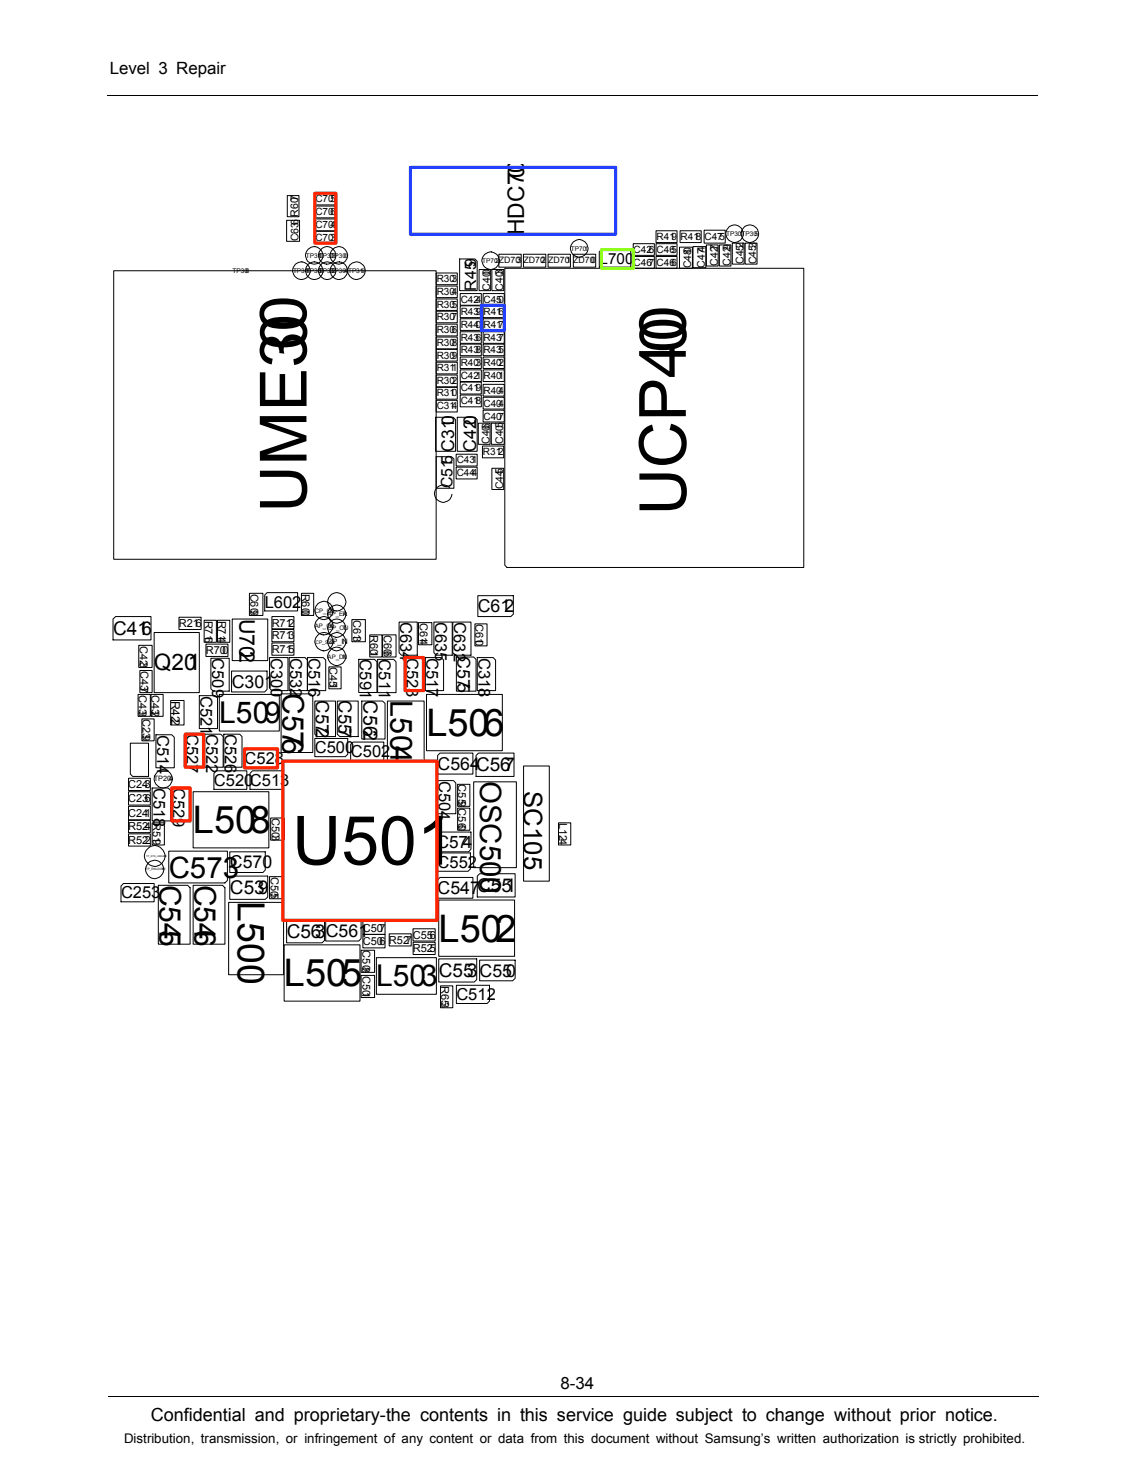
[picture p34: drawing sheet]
<svg xmlns="http://www.w3.org/2000/svg" width="216mm" height="279mm" viewBox="0 0 216 279" stroke-linecap="round" stroke-linejoin="round" font-family="sans-serif">
<defs><g id="words">
<text font-size="12.8" x="55" y="162.9">U501</text>
<g font-size="12.3">
<text x="57.8" y="96.5" transform="rotate(-90 57.8 96.5)">UME300</text>
<text x="129.3" y="97.1" transform="rotate(-90 129.3 97.1)">UCP400</text>
</g>
<g font-size="7.2">
<text x="80.3" y="138.7">L506</text>
<text x="36.3" y="157">L508</text>
<text x="82.6" y="177.4">L502</text>
<text x="53.5" y="185.8">L505</text>
</g>
<text font-size="7" x="44.8" y="169.8" transform="rotate(90 44.8 169.8)">L500</text>
<text font-size="5.8" x="73.6" y="132" transform="rotate(90 73.6 132)">L504</text>
<g font-size="5.7">
<text x="53.2" y="130.6" transform="rotate(90 53.2 130.6)">C576</text>
<text x="41.3" y="136.3">L509</text>
<text x="30.1" y="166.6" transform="rotate(90 30.1 166.6)">C545</text>
<text x="36.7" y="166.6" transform="rotate(90 36.7 166.6)">C546</text>
<text x="70.9" y="185.8">L503</text>
</g>
<g font-size="5.5">
<text x="90.5" y="147.1" transform="rotate(90 90.5 147.1)">OSC50</text>
<text x="31.8" y="165.4">C573</text>
<text x="90.5" y="165.3" transform="rotate(90 90.5 165.3)">0</text>
</g>
<text font-size="4.8" x="98.7" y="149.1" transform="rotate(90 98.7 149.1)">SC105</text>
<g font-size="4.3">
<text x="98.7" y="44.3" transform="rotate(-90 98.7 44.3)">HDC700</text>
<text x="29" y="126.3">Q201</text>
</g>
<text font-size="4" x="45.1" y="116.5" transform="rotate(90 45.1 116.5)">U702</text>
<text font-size="3.7" x="68.5" y="132" transform="rotate(90 68.5 132)">C562</text>
<g font-size="3.6">
<text x="21.3" y="119.6">C416</text>
<text x="89.7" y="145.3">C567</text>
<text x="89.9" y="168">C551</text>
<text x="43.3" y="168.5">C539</text>
<text x="54" y="176.7">C563</text>
<text x="82.7" y="184.1">C553</text>
</g>
<g font-size="3.5">
<text x="59.5" y="132" transform="rotate(90 59.5 132)">C572</text>
<text x="63.8" y="132" transform="rotate(90 63.8 132)">C557</text>
</g>
<text font-size="3.4" x="28.4" y="267.7">Confidential and proprietary-the contents in this service guide subject to change without prior notice.</text>
<g font-size="3.3">
<text x="89.7" y="85.1" transform="rotate(-90 89.7 85.1)">C420</text>
<text x="90" y="115.3">C612</text>
<text x="43.7" y="129.5">C301</text>
<text x="82.4" y="145">C564</text>
<text x="43.3" y="163.6">C570</text>
<text x="82.4" y="168.4">C547</text>
<text x="61.4" y="176.5">C561</text>
<text x="90.4" y="184">C550</text>
</g>
<g font-size="3.2">
<text x="20.7" y="14">Level 3 Repair</text>
<text x="82.3" y="159.7">C574</text>
<text x="105.6" y="261.6">8-34</text>
</g>
<g font-size="3.1">
<text x="49.9" y="114.5">L602</text>
<text x="75.4" y="117.2" transform="rotate(90 75.4 117.2)">C634</text>
<text x="82" y="117.2" transform="rotate(90 82 117.2)">C635</text>
<text x="85.5" y="117.2" transform="rotate(90 85.5 117.2)">C632C575</text>
<text x="40" y="124" transform="rotate(90 40 124)">C509</text>
<text x="51" y="123.9" transform="rotate(90 51 123.9)">C300</text>
<text x="54.7" y="123.9" transform="rotate(90 54.7 123.9)">C532</text>
<text x="58.1" y="123.9" transform="rotate(90 58.1 123.9)">C516</text>
<text x="67.8" y="124.2" transform="rotate(90 67.8 124.2)">C591</text>
<text x="71.4" y="124.2" transform="rotate(90 71.4 124.2)">C511</text>
<text x="76.6" y="123.9" transform="rotate(90 76.6 123.9)">C523</text>
<text x="80.3" y="123.9" transform="rotate(90 80.3 123.9)">C517</text>
<text x="90.1" y="123.9" transform="rotate(90 90.1 123.9)">C318</text>
<text x="37.8" y="131.1" transform="rotate(90 37.8 131.1)">C521</text>
<text x="29.6" y="138.5" transform="rotate(90 29.6 138.5)">C514</text>
<text x="35.1" y="138.3" transform="rotate(90 35.1 138.3)">C527</text>
<text x="38.8" y="138.3" transform="rotate(90 38.8 138.3)">C522</text>
<text x="42.4" y="138.3" transform="rotate(90 42.4 138.3)">C526</text>
<text x="46.1" y="143.9">C528</text>
<text x="59.3" y="141.9">C500</text>
<text x="66.1" y="142.6">C502</text>
<text x="28.9" y="148.5" transform="rotate(90 28.9 148.5)">C518</text>
<text x="32.6" y="148.5" transform="rotate(90 32.6 148.5)">C529</text>
<text x="40.3" y="148.1">C520</text>
<text x="47.1" y="148.1">C513</text>
<text x="82.7" y="147.1" transform="rotate(90 82.7 147.1)">C504</text>
<text x="82.4" y="163.5">C552</text>
<text x="22.8" y="169.3">C253</text>
<text x="86" y="188.4">C512</text>
</g>
<g font-size="3">
<text x="89.7" y="54.7" transform="rotate(-90 89.7 54.7)">R459</text>
<text x="85.3" y="91.9" transform="rotate(-90 85.3 91.9)">C515 C310</text>
</g>
<text font-size="2.9" x="113" y="49.7">L700</text>
<text font-size="2.5" x="23.4" y="271.9">Distribution, transmission, or infringement of any content or data from this document without Samsung’s written authorization is strictly prohibited.</text>
<text font-size="2.3" x="32.2" y="132" transform="rotate(90 32.2 132)">R422</text>
<g font-size="2.1">
<text x="47.2" y="111.8" transform="rotate(90 47.2 111.8)">C609</text>
<text x="56.9" y="111.8" transform="rotate(90 56.9 111.8)">R600</text>
<text x="33.7" y="118.2">R216</text>
<text x="38.6" y="116.9" transform="rotate(90 38.6 116.9)">R716</text>
<text x="41.1" y="116.9" transform="rotate(90 41.1 116.9)">R714</text>
<text x="51.2" y="118.1">R712</text>
<text x="66.5" y="116.8" transform="rotate(90 66.5 116.8)">C613</text>
<text x="69.8" y="119.7" transform="rotate(90 69.8 119.7)">R601</text>
<text x="72.3" y="119.7" transform="rotate(90 72.3 119.7)">C606</text>
<text x="79.1" y="117.4" transform="rotate(90 79.1 117.4)">C614</text>
<text x="89.6" y="117.6" transform="rotate(90 89.6 117.6)">C610</text>
<text x="26.4" y="121.6" transform="rotate(90 26.4 121.6)">C423</text>
<text x="38.8" y="123.3">R700</text>
<text x="51.2" y="123">R715</text>
<text x="51.2" y="120.5">R713</text>
<text x="62.1" y="125.6" transform="rotate(90 62.1 125.6)">C451</text>
<text x="26.1" y="130.9" transform="rotate(90 26.1 130.9)">C433</text>
<text x="26.5" y="126.4" transform="rotate(90 26.5 126.4)">C437</text>
<text x="28.6" y="130.9" transform="rotate(90 28.6 130.9)">C432</text>
<text x="26.8" y="135.4" transform="rotate(90 26.8 135.4)">C239</text>
<text x="24.1" y="148.5">C243</text>
<text x="86.3" y="147.8" transform="rotate(90 86.3 147.8)">C559</text>
<text x="24.1" y="151.2">C236</text>
<text x="24.1" y="153.9">C241</text>
<text x="28.8" y="155" transform="rotate(90 28.8 155)">R519</text>
<text x="51.2" y="154.2" transform="rotate(90 51.2 154.2)">C503</text>
<text x="86.3" y="152.3" transform="rotate(90 86.3 152.3)">C560</text>
<text x="105.3" y="155" transform="rotate(90 105.3 155)">L124</text>
<text x="24.1" y="159">R522</text>
<text x="24.1" y="156.5">R524</text>
<text x="51" y="165.2" transform="rotate(90 51 165.2)">C505</text>
<text x="68.3" y="179.1" transform="rotate(90 68.3 179.1)">C508</text>
<text x="68.3" y="178.1">C506</text>
<text x="68.3" y="175.5">C507</text>
<text x="73.3" y="177.8">R527</text>
<text x="77.8" y="179.4">R525</text>
<text x="77.8" y="176.9">C556</text>
<text x="68.3" y="183.8" transform="rotate(90 68.3 183.8)">C501</text>
<text x="83.1" y="185.8" transform="rotate(90 83.1 185.8)">R653</text>
</g>
<g font-size="2">
<text x="56.2" y="40.8" transform="rotate(-90 56.2 40.8)">R607</text>
<text x="56.2" y="45.4" transform="rotate(-90 56.2 45.4)">C636</text>
<text x="130.2" y="50.5" transform="rotate(-90 130.2 50.5)">C480</text>
<text x="132.8" y="50.4" transform="rotate(-90 132.8 50.4)">C474</text>
<text x="135.2" y="50.1" transform="rotate(-90 135.2 50.1)">C427</text>
<text x="137.6" y="50.1" transform="rotate(-90 137.6 50.1)">C429</text>
<text x="140.1" y="49.8" transform="rotate(-90 140.1 49.8)">C452</text>
<text x="142.5" y="49.8" transform="rotate(-90 142.5 49.8)">C453</text>
<text x="92.4" y="54.7" transform="rotate(-90 92.4 54.7)">C400</text>
<text x="94.8" y="54.7" transform="rotate(-90 94.8 54.7)">C403</text>
<text x="92.2" y="83.7" transform="rotate(-90 92.2 83.7)">C406</text>
<text x="94.8" y="83.7" transform="rotate(-90 94.8 83.7)">C405</text>
<text x="94.8" y="92.2" transform="rotate(-90 94.8 92.2)">C445</text>
</g>
<g font-size="1.9">
<text x="59.4" y="38.1">C705</text>
<text x="59.4" y="40.6">C706</text>
<text x="59.4" y="45.3">C703</text>
<text x="59.4" y="43">C704</text>
<text x="119.4" y="47.6">C426</text>
<text x="123.7" y="45.2">R419</text>
<text x="123.7" y="47.6">C465</text>
<text x="128.2" y="45.2">R418</text>
<text x="132.7" y="45.2">C475</text>
<text x="82.3" y="53.2">R303</text>
<text x="119.4" y="50.1">C467</text>
<text x="123.7" y="50.1">C466</text>
<text x="82.3" y="55.6">R304</text>
<text x="82.3" y="58">R305</text>
<text x="86.8" y="59.4">R439</text>
<text x="86.8" y="57">C424</text>
<text x="91.1" y="59.4">R416</text>
<text x="91.1" y="57">C450</text>
<text x="82.3" y="62.8">R306</text>
<text x="82.3" y="60.4">R307</text>
<text x="82.3" y="65.2">R308</text>
<text x="86.8" y="64.2">R436 R437</text>
<text x="86.8" y="61.8">R440</text>
<text x="91.1" y="61.8">R417</text>
<text x="82.3" y="67.5">R309</text>
<text x="82.3" y="70">R311</text>
<text x="86.8" y="66.5">R438</text>
<text x="86.8" y="69">R403</text>
<text x="86.8" y="71.4">C421</text>
<text x="91.1" y="66.5">R435</text>
<text x="91.1" y="71.4">R401</text>
<text x="91.1" y="69">R402</text>
<text x="82.3" y="77.1">C314</text>
<text x="82.3" y="72.4">R302</text>
<text x="82.3" y="74.7">R310</text>
<text x="86.8" y="76.1">C418</text>
<text x="86.8" y="73.7">C419</text>
<text x="91.1" y="74.1">R404</text>
<text x="91.1" y="76.6">C404</text>
<text x="91.1" y="79">C407</text>
<text x="86" y="87.3">C431</text>
<text x="86" y="89.7">C444</text>
<text x="91" y="85.8">R312</text>
</g>
<g font-size="1.7">
<text x="94" y="49.6">ZD703</text>
<text x="98.6" y="49.6">ZD702</text>
<text x="103.3" y="49.6">ZD701</text>
<text x="108" y="49.6">ZD700</text>
</g>
<g font-size="1.4">
<text x="61.7" y="121.3">CP_IN</text>
<text x="29" y="147.2">TP204</text>
</g>
<g font-size="1.2">
<text x="107.5" y="47.2">TP701</text>
<text x="136.8" y="44.4">TP301TP305</text>
<text x="43.8" y="51.4">TP308</text>
<text x="55.2" y="51.4">TP311</text>
<text x="57.6" y="51.4">TP309</text>
<text x="57.6" y="48.5">TP310</text>
<text x="60.1" y="51.4">TP302</text>
<text x="60.1" y="48.5">TP303</text>
<text x="62.3" y="51.4">TP304TP319</text>
<text x="62.3" y="48.5">TP300</text>
<text x="90.8" y="49.5">TP702</text>
<text x="59.3" y="118.3">AP_CL</text>
<text x="59.3" y="115.4">CP_CL</text>
<text x="61.7" y="116.1">AP_EA</text>
<text x="61.7" y="118.7">CP_OU</text>
<text x="62.1" y="118.3">K</text>
<text x="62.1" y="115.4">K</text>
<text x="64.6" y="116.1">R</text>
<text x="64.6" y="118.7">T</text>
<text x="61.7" y="124.1">AP_DIN</text>
</g>
<g font-size=".9">
<text x="59.4" y="121.2">CP_SYN</text>
<text x="62.1" y="121.2">C</text>
</g>
<g font-size=".6">
<text x="27.5" y="164">TP_ENLDO50</text>
<text x="30.5" y="164">0</text>
</g>
<text font-size=".5" x="27.6" y="161.4">TP_SYS_nIRQ400</text>
</g></defs>
<g fill="none" stroke="#000" stroke-width=".19">
<path d="M20.2 18.1h175.3M54.1 36.9h2.2v3.9h-2.2zM59.3 36.4h4v2.2h-4zM59.3 38.8h4v2.2h-4zM77.3 31.5h38.7v12.6h-38.7zM21.4 51h60.8v54.4h-60.8zM54 41.5h2.4v4h-2.4zM59.3 43.6h4v2.2h-4zM59.3 41.3h4v2.2h-4zM82.2 51.4h3.9v2.2h-3.9zM82.2 53.9h3.9v2.2h-3.9zM82.2 56.3h3.9v2.2h-3.9z"/>
<path d="M82.2 58.6h3.9v2.2h-3.9zM86.6 48.8h2.9l.4 .4v5.6h-3.3zM86.7 57.6h4v2.2h-4zM86.7 55.3h4v2.2h-4zM90.3 50.8h2.1v4h-2.1zM91 57.6h4v2.2h-4zM91 55.3h4v2.2h-4zM92.7 50.8h2.2v4h-2.2zM94 47.9h4.2v2.4h-4.2zM95.1 50.5h56.3v56.4h-55.9l-.4-.4zM98.6 47.9h4.2v2.4h-4.2zM103.3 47.9h4.2v2.4h-4.2z"/>
<path d="M108 47.9h4.2v2.4h-4.2zM113.3 47h5.5v3.3h-5.9v-2.8zM119.3 45.9h4v2.2h-4zM119.3 48.3h4v2.2h-4zM123.6 43.5h4v2.2h-4zM123.6 45.9h4v2.2h-4zM123.6 48.3h4v2.2h-4zM128 46.6h2.5v3.9h-2.5zM128.1 43.5h4v2.2h-4zM130.6 46.5h2.4v3.9h-2.4zM132.7 43.4h3.9v2.4h-3.9zM133.1 46.1h2.2v4h-2.2z"/>
<path d="M135.5 46.1h2.2v4h-2.2zM138 45.8h2.2v4h-2.2zM140.4 45.8h2.2v4h-2.2zM82.1 78.6h3.3l.4 .5v5.9h-3.7zM82.2 73h3.9v2.2h-3.9zM82.2 75.4h3.9v2.2h-3.9zM82.2 70.7h3.9v2.2h-3.9zM82.2 61.1h3.9v2.2h-3.9zM82.2 63.5h3.9v2.2h-3.9zM82.2 65.8h3.9v2.2h-3.9zM82.2 68.2h3.9v2.2h-3.9zM86.1 78.6h3.4l.4 .5v5.9h-3.8z"/>
<path d="M86.7 64.8h4v2.2h-4zM86.7 60h4v2.3h-4zM86.7 74.4h4v2.2h-4zM86.7 72h4v2.2h-4zM86.7 69.7h4v2.2h-4zM86.7 67.3h4v2.1h-4zM86.7 62.5h4v2.2h-4zM90.1 79.7h2.2v4h-2.2zM91 74.8h4v2.3h-4zM91 77.3h4v2.2h-4zM91 60h4v2.3h-4zM91 62.5h4v2.2h-4z"/>
<path d="M91 69.7h4v2.2h-4zM91 67.3h4v2.1h-4zM91 72.4h4v2.2h-4zM91 64.8h4v2.2h-4zM92.6 79.7h2.4v4h-2.4zM82.2 86h2.8l.5 .5v5.5h-3.3zM84.7 91.9a1.66 1.66 0 0 0-2.6 .2 1.66 1.66 0 0 0 .9 2.5 1.66 1.66 0 0 0 2.2-1.5M85.9 85.6h4v2.2h-4zM85.9 88h4v2.2h-4zM90.9 84h4v2.3h-4zM92.7 88.2h2.2v4h-2.2zM21.3 116.6l.5-.4h6.6v4.4h-7.1z"/>
<path d="M29 119.2h8.5v11.3h-8.5zM33.7 116.3h4.2v2.3h-4.2zM38.5 116.9h2.3v4.1h-2.3zM41 116.9h2.3v4.1h-2.3zM43.8 116.6h6.6v7.9h-6.6zM47 111.8h2.5v4.2h-2.5zM50.3 111.7h5.8v3.4h-6.2v-3zM51.2 116.2h4.2v2.3h-4.2zM51.2 118.6h4.2v2.3h-4.2zM56.8 111.8h2.3v4.2h-2.3zM66.3 116.7h2.5v4.2h-2.5zM69.7 119.6h2.3v4.2h-2.3z"/>
<path d="M72.1 119.6h2.5v4.2h-2.5zM75.2 117.2h3.4v6.2h-3l-.4-.4zM78.8 117.3h2.6v4.2h-2.6zM81.7 117.2h3.5v6.2h-3l-.5-.4zM85.3 117.2h3.4v6.2h-2.9l-.5-.4zM89.5 117.5h2.3v4.2h-2.3zM90 112.2h6.7v3.5l-.5 .5h-6.2zM26 130.8h2.3v4.2h-2.3zM26.1 121.6h2.6v4.2h-2.6zM26.4 126.3h2.3v4.2h-2.3zM26.7 135.4h2.3v4.2h-2.3zM28.4 130.8h2.3v4.2h-2.3z"/>
<path d="M29.4 138.4h3l.4 .5v5.8h-3.4zM32.2 132h2.5v4.6h-2.5zM34.9 138.3h3l.5 .5v5.7h-3.5zM37.5 131.1h3l.5 .4v5.8h-3.5zM38.6 138.3h3l.4 .5v5.7h-3.4zM38.8 121.3h4.1v2.4h-4.1zM39.7 124h3.5v6.2h-3l-.5-.4zM41.3 130.8h11.3v6.9h-11.3zM42.2 138.3h2.9l.5 .5v5.7h-3.4zM43.6 126.4h6.7v3.5l-.4 .5h-6.3zM50.8 123.9h3.5v6.2h-3.1l-.4-.5zM51.2 121.1h4.2v2.3h-4.2z"/>
<path d="M53 130.7h5.5l.4 .5v10.6h-5.9zM54.5 123.9h3l.4 .5v5.7h-3.4zM57.9 123.9h3l.5 .5v5.7h-3.5zM59.3 139.1h6.2v3l-.5 .5h-5.7zM59.3 132.1h3.9v6.7h-3.4l-.5-.5zM62 125.6h2.3v4.2h-2.3zM63.5 132.1h4v6.7h-3.5l-.5-.5zM67.6 124.2h3l.4 .5v5.8h-3.4zM68.2 132.1h3.9l.4 .4v6.7h-4.3zM71.1 124.2h3.1l.4 .5v5.8h-3.5zM73 132.1h6.9v11.3h-6.9zM76.3 123.9h3l.5 .5v5.7h-3.5z"/>
<path d="M80.1 123.9h3l.5 .5v5.7h-3.5zM80.3 130.8h14.3v10.6h-14.3zM86 123.8h3.2l.5 .4v6h-3.7zM89.9 123.9h3l.5 .5v5.7h-3.5zM24.2 149.2h4.1v2.5h-4.1zM24.2 151.9h4.1v2.6h-4.1zM24.2 146.6h4.1v2.3h-4.1zM24.2 154.6h4.1v2.3h-4.1zM24.2 157.1h4.1v2.3h-4.1zM24.6 140h3.4v6.3h-3l-.4-.5zM28.7 155h2.3v4.2h-2.3zM28.7 148.5h3l.5 .4v5.8h-3.5z"/>
<path d="M32.4 148.5h2.9l.5 .4v5.8h-3.4zM36.4 149.2h14.3v10.5h-14.3zM40.8 145.2h5.7v3.5h-6.2v-3zM46.1 141.1h6.2v3l-.5 .4h-5.7zM47.6 145.2h5.7v3.5h-6.2v-3zM51 154.1h2.5v4.2h-2.5zM53.3 144l.6-.6h28.4v30h-29zM66.1 140.3l.4-.5h5.8v3.5h-6.2zM82.3 156.8h6.4v3.2l-.4 .5h-6zM82.4 147.1h3l.5 .4v5.8h-3.5zM82.9 141.9h6.2v3.9h-6.7v-3.5zM86.2 147.8h2.3v4.1h-2.3z"/>
<path d="M86.2 152.3h2.3v4.1h-2.3zM89.2 147.3h8.1v16.2h-8.1zM89.7 142.3l.4-.4h6.7v4.4h-7.1zM98.6 144.3h4.9v21.7h-4.9zM105.2 155h2.3v4.2h-2.3zM22.8 166.9l.5-.4h5.7v3.4h-6.2zM29.8 166.8h5.5l.5 .5v10.6h-6zM31.8 160.4h11v5.5l-.4 .4h-10.6zM36.4 166.8h5.5l.5 .5v10.6h-6zM43.1 170h10.3v13.6h-10.3zM43.3 165.1h7.1v3.9l-.4 .4h-6.7zM43.3 160.5h6.7v3.4l-.5 .5h-6.2z"/>
<path d="M50.8 165.2h2.5v4.1h-2.5zM53.5 178h14.3v10.6h-14.3zM54 173.3h7.1v3.9l-.4 .4h-6.7zM61.4 173.4h6.6v3.4l-.4 .5h-6.2zM68 179h2.6v4.2h-2.6zM68.4 176h4.1v2.6h-4.1zM68.4 173.5h4.1v2.5h-4.1zM73.3 175.9h4.2v2.3h-4.2zM77.8 175h4.2v2.3h-4.2zM77.8 177.5h4.2v2.3h-4.2zM82.4 160.7h6.2v3l-.4 .4h-5.8zM82.7 169.6h14.2v10.6h-14.2z"/>
<path d="M82.9 165.3h6.2v3.9h-6.7v-3.4zM90.4 164.6h6.6v4.4h-7.1v-3.9zM68 183.8h2.6v4.1h-2.6zM70.9 180.4h11.3v6.9h-11.3zM82.7 180.7h7.1v3.9l-.5 .4h-6.6zM83 185.7h2.3v4.2h-2.3zM86 185.6h6.2v3l-.4 .5h-5.8zM90.4 180.9h6.6v3.4l-.4 .5h-6.2zM20.4 263h175.3"/>
<circle cx="56.8" cy="51" r="1.67"/>
<circle cx="59.2" cy="48.1" r="1.66"/>
<circle cx="59.2" cy="51" r="1.67"/>
<circle cx="61.6" cy="51" r="1.66"/>
<circle cx="61.6" cy="48.1" r="1.64"/>
<circle cx="63.8" cy="48.1" r="1.65"/>
<circle cx="63.8" cy="51" r="1.67"/>
<circle cx="67.2" cy="51" r="1.67"/>
<circle cx="92.4" cy="49.1" r="1.66"/>
<circle cx="109.1" cy="46.8" r="1.66"/>
<circle cx="138.4" cy="44" r="1.67"/>
<circle cx="141.3" cy="44" r="1.67"/>
<circle cx="61" cy="115" r="1.73"/>
<circle cx="61" cy="117.9" r="1.72"/>
<circle cx="63.4" cy="115.7" r="1.72"/>
<circle cx="63.4" cy="113.4" r="1.73"/>
<circle cx="63.4" cy="118.4" r="1.73"/>
<circle cx="61" cy="120.9" r="1.73"/>
<circle cx="63.4" cy="123.7" r="1.74"/>
<circle cx="63.4" cy="120.9" r="1.73"/>
<circle cx="30.8" cy="146.7" r="1.73"/>
<circle cx="29.1" cy="163.8" r="1.74"/>
<circle cx="29.1" cy="161.3" r="1.94"/>
</g>
<path d="M77.3 31.5h38.7v12.6h-38.7zM90.7 57.5h4.3v4.8h-4.3z" fill="none" stroke="#223eff" stroke-width=".59"/>
<path d="M59.3 36.4h4v9.4h-4z" fill="none" stroke="#ef0100" stroke-width=".59"/>
<path d="M113.3 47h6v3.5h-6z" fill="none" stroke="#82ff00" stroke-width=".59"/>
<path d="M34.9 138.3h3.5v6.2h-3.5zM76.3 123.9h3.5v6.2h-3.5zM32.4 148.5h3.4v6.2h-3.4zM46.1 141.1h6.2v3.6h-6.2zM53.3 143.4h29v30h-29z" fill="none" stroke="#ff2500" stroke-width=".62"/>
<use href="#words"/>
</svg>
